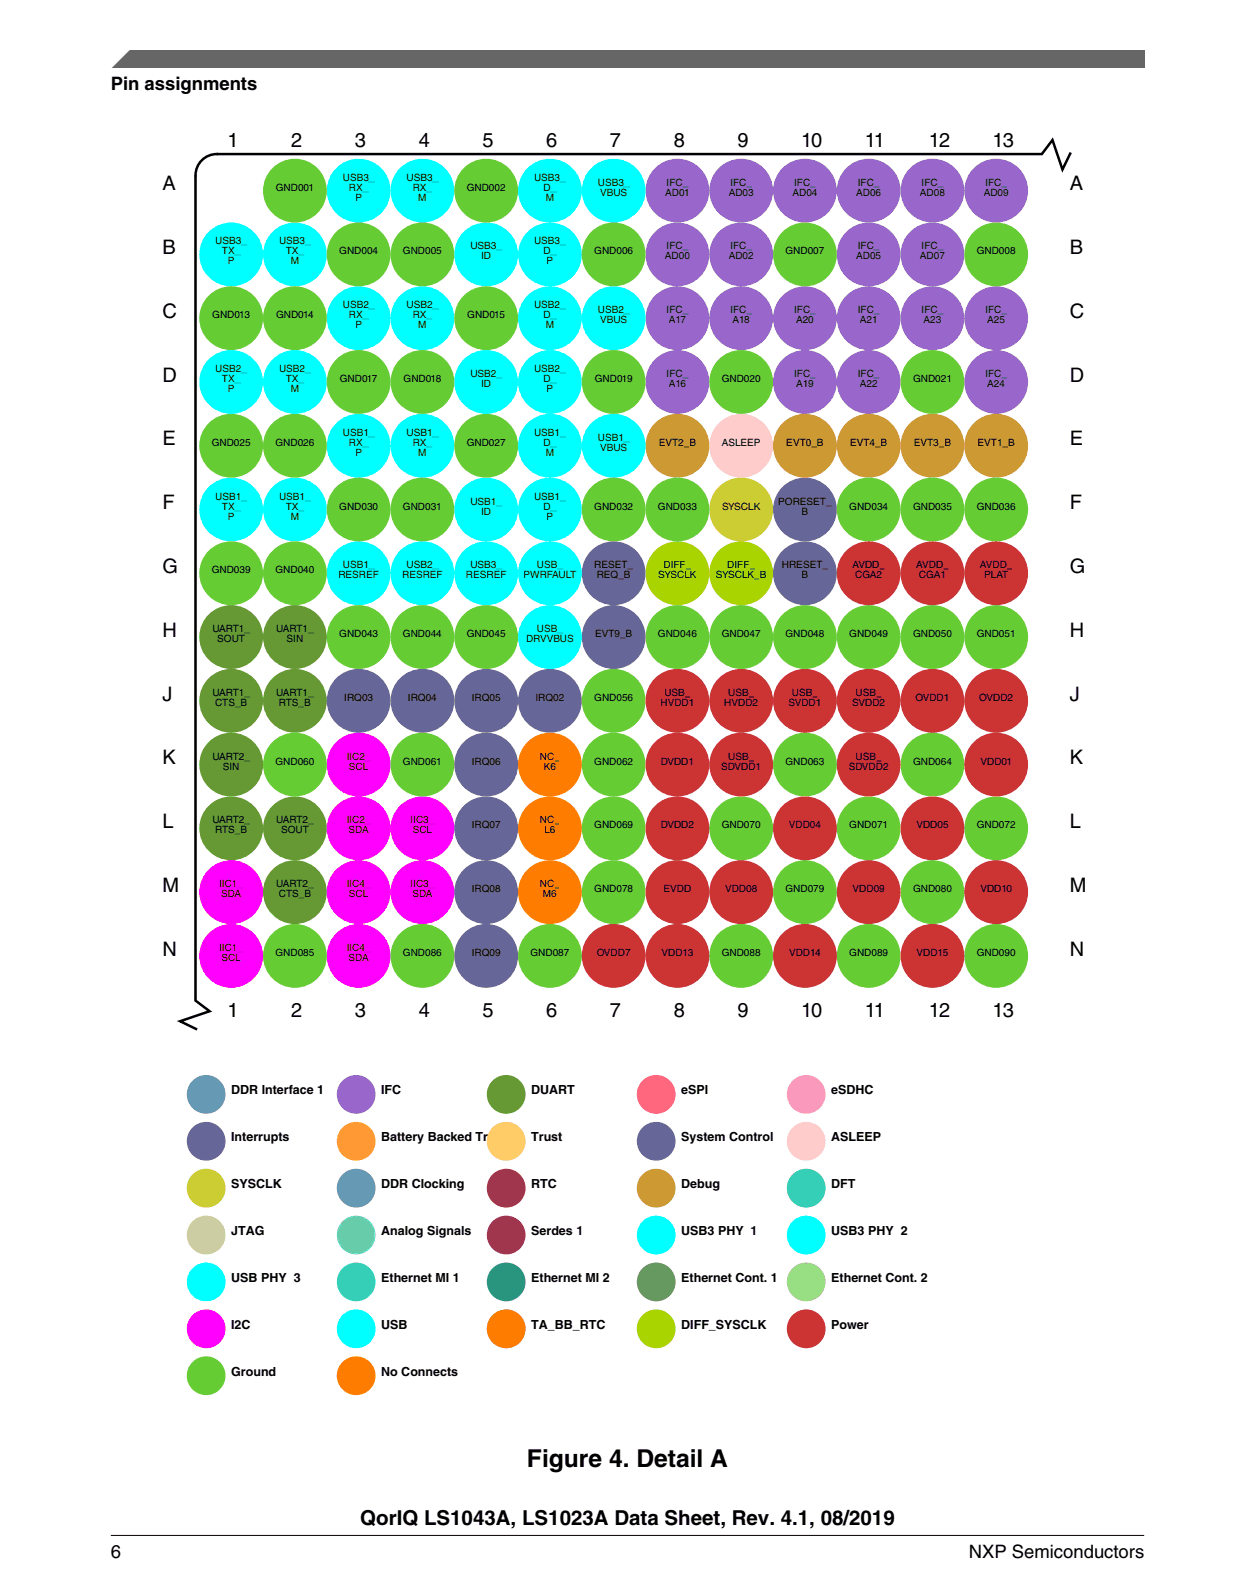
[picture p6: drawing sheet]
<svg xmlns="http://www.w3.org/2000/svg" width="216mm" height="274mm" viewBox="0 0 216 274" stroke-linecap="round" stroke-linejoin="round" font-family="sans-serif">
<defs><g id="words">
<text font-size="4.2" x="90.7" y="252.4">Figure 4. Detail A</text>
<text font-size="3.5" x="62" y="262.3">QorIQ LS1043A, LS1023A Data Sheet, Rev. 4.1, 08/2019</text>
<g font-size="3.4">
<text x="39.1" y="25.2">1</text>
<text x="50.1" y="25.2">2</text>
<text x="61.1" y="25.2">3</text>
<text x="72" y="25.2">4</text>
<text x="83" y="25.2">5</text>
<text x="94" y="25.2">6</text>
<text x="104.9" y="25.2">7</text>
<text x="115.9" y="25.2">8</text>
<text x="126.9" y="25.2">9</text>
<text x="137.8" y="25.2">10</text>
<text x="148.8" y="25.2">11</text>
<text x="159.8" y="25.2">12</text>
<text x="170.7" y="25.2">13</text>
<text x="27.9" y="32.7">A</text>
<text x="184.1" y="32.7">A</text>
<text x="27.9" y="43.7">B</text>
<text x="184.1" y="43.7">B</text>
<text x="27.9" y="54.7">C</text>
<text x="184.1" y="54.7">C</text>
<text x="27.9" y="65.6">D</text>
<text x="184.1" y="65.6">D</text>
<text x="27.9" y="76.6">E</text>
<text x="184.1" y="76.6">E</text>
<text x="27.9" y="87.6">F</text>
<text x="184.1" y="87.6">F</text>
<text x="27.9" y="98.5">G</text>
<text x="184.1" y="98.5">G</text>
<text x="27.9" y="109.5">H</text>
<text x="184.1" y="109.5">H</text>
<text x="27.9" y="120.5">J</text>
<text x="184.1" y="120.5">J</text>
<text x="27.9" y="131.4">K</text>
<text x="184.1" y="131.4">K</text>
<text x="27.9" y="142.4">L</text>
<text x="184.1" y="142.4">L</text>
<text x="27.9" y="153.4">M</text>
<text x="184.1" y="153.4">M</text>
<text x="27.9" y="164.3">N</text>
<text x="184.1" y="164.3">N</text>
<text x="39.1" y="174.9">1</text>
<text x="50.1" y="174.9">2</text>
<text x="61.1" y="174.9">3</text>
<text x="72" y="174.9">4</text>
<text x="83" y="174.9">5</text>
<text x="94" y="174.9">6</text>
<text x="104.9" y="174.9">7</text>
<text x="115.9" y="174.9">8</text>
<text x="126.9" y="174.9">9</text>
<text x="137.8" y="174.9">10</text>
<text x="148.8" y="174.9">11</text>
<text x="159.8" y="174.9">12</text>
<text x="170.7" y="174.9">13</text>
</g>
<g font-size="3.2">
<text x="19" y="15.5">Pin assignments</text>
<text x="19" y="268">6</text>
<text x="166.7" y="268">NXP Semiconductors</text>
</g>
<g font-size="2.2">
<text x="39.8" y="188.2">DDR Interface 1</text>
<text x="65.6" y="188.2">IFC</text>
<text x="91.4" y="188.2">DUART</text>
<text x="117.2" y="188.2">eSPI</text>
<text x="143" y="188.2">eSDHC</text>
<text x="39.8" y="196.3">Interrupts</text>
<text x="65.6" y="196.3">Battery Backed Trust</text>
<text x="91.4" y="196.3">Trust</text>
<text x="117.2" y="196.3">System Control</text>
<text x="143" y="196.3">ASLEEP</text>
<text x="39.8" y="204.3">SYSCLK</text>
<text x="65.6" y="204.3">DDR Clocking</text>
<text x="91.4" y="204.3">RTC</text>
<text x="117.2" y="204.3">Debug</text>
<text x="143" y="204.3">DFT</text>
<text x="39.8" y="212.4">JTAG</text>
<text x="65.6" y="212.4">Analog Signals</text>
<text x="91.4" y="212.4">Serdes 1</text>
<text x="117.2" y="212.4">USB3 PHY 1</text>
<text x="143" y="212.4">USB3 PHY 2</text>
<text x="39.8" y="220.5">USB PHY 3</text>
<text x="65.6" y="220.5">Ethernet MI 1</text>
<text x="91.4" y="220.5">Ethernet MI 2</text>
<text x="117.2" y="220.5">Ethernet Cont. 1</text>
<text x="143" y="220.5">Ethernet Cont. 2</text>
<text x="39.8" y="228.5">I2C</text>
<text x="65.6" y="228.5">USB</text>
<text x="91.4" y="228.5">TA_BB_RTC</text>
<text x="117.2" y="228.5">DIFF_SYSCLK</text>
<text x="143" y="228.5">Power</text>
<text x="39.8" y="236.6">Ground</text>
<text x="65.6" y="236.6">No Connects</text>
</g>
<g font-size="1.7">
<text x="47.5" y="32.8">GND001</text>
<text x="59" y="31.1">USB3_</text>
<text x="60" y="32.8">RX_</text>
<text x="61.1" y="34.5">P</text>
<text x="69.9" y="31.1">USB3_</text>
<text x="71" y="32.8">RX_</text>
<text x="72" y="34.5">M</text>
<text x="80.3" y="32.8">GND002</text>
<text x="91.9" y="31.1">USB3_</text>
<text x="93.5" y="32.8">D_</text>
<text x="93.9" y="34.5">M</text>
<text x="102.8" y="31.9">USB3_</text>
<text x="103.2" y="33.7">VBUS</text>
<text x="114.5" y="33.7">AD01</text>
<text x="114.7" y="31.9">IFC_</text>
<text x="125.4" y="33.7">AD03</text>
<text x="125.6" y="31.9">IFC_</text>
<text x="136.3" y="33.7">AD04</text>
<text x="136.6" y="31.9">IFC_</text>
<text x="147.3" y="33.7">AD06</text>
<text x="147.6" y="31.9">IFC_</text>
<text x="158.3" y="33.7">AD08</text>
<text x="158.5" y="31.9">IFC_</text>
<text x="169.2" y="33.7">AD09</text>
<text x="169.5" y="31.9">IFC_</text>
<text x="37" y="42">USB3_</text>
<text x="38.2" y="43.8">TX_</text>
<text x="39.2" y="45.5">P</text>
<text x="48" y="42">USB3_</text>
<text x="49.2" y="43.8">TX_</text>
<text x="50" y="45.5">M</text>
<text x="58.4" y="43.8">GND004</text>
<text x="69.3" y="43.8">GND005</text>
<text x="80.9" y="42.9">USB3_</text>
<text x="82.8" y="44.6">ID</text>
<text x="91.9" y="42">USB3_</text>
<text x="93.5" y="43.8">D_</text>
<text x="94" y="45.5">P</text>
<text x="102.2" y="43.8">GND006</text>
<text x="114.4" y="44.6">AD00</text>
<text x="114.7" y="42.9">IFC_</text>
<text x="125.4" y="44.6">AD02</text>
<text x="125.6" y="42.9">IFC_</text>
<text x="135.1" y="43.8">GND007</text>
<text x="147.3" y="44.6">AD05</text>
<text x="147.6" y="42.9">IFC_</text>
<text x="158.3" y="44.6">AD07</text>
<text x="158.5" y="42.9">IFC_</text>
<text x="168" y="43.8">GND008</text>
<text x="59" y="53">USB2_</text>
<text x="69.9" y="53">USB2_</text>
<text x="91.9" y="53">USB2_</text>
<text x="102.8" y="53.9">USB2_</text>
<text x="114.7" y="53.9">IFC_</text>
<text x="125.6" y="53.9">IFC_</text>
<text x="136.6" y="53.9">IFC_</text>
<text x="147.6" y="53.9">IFC_</text>
<text x="158.5" y="53.9">IFC_</text>
<text x="169.5" y="53.9">IFC_</text>
<text x="36.5" y="54.7">GND013</text>
<text x="47.5" y="54.7">GND014</text>
<text x="60" y="54.7">RX_</text>
<text x="61.1" y="56.4">P</text>
<text x="71" y="54.7">RX_</text>
<text x="72" y="56.4">M</text>
<text x="80.4" y="54.7">GND015</text>
<text x="93.5" y="54.7">D_</text>
<text x="93.9" y="56.4">M</text>
<text x="103.2" y="55.6">VBUS</text>
<text x="115" y="55.6">A17</text>
<text x="126" y="55.6">A18</text>
<text x="136.9" y="55.6">A20</text>
<text x="147.9" y="55.6">A21</text>
<text x="158.9" y="55.6">A23</text>
<text x="169.9" y="55.6">A25</text>
<text x="37" y="64">USB2_</text>
<text x="38.2" y="65.7">TX_</text>
<text x="48" y="64">USB2_</text>
<text x="49.2" y="65.7">TX_</text>
<text x="58.5" y="65.7">GND017</text>
<text x="69.4" y="65.7">GND018</text>
<text x="80.9" y="64.8">USB2_</text>
<text x="91.9" y="64">USB2_</text>
<text x="93.5" y="65.7">D_</text>
<text x="102.3" y="65.7">GND019</text>
<text x="114.7" y="64.8">IFC_</text>
<text x="124.2" y="65.7">GND020</text>
<text x="136.6" y="64.8">IFC_</text>
<text x="147.6" y="64.8">IFC_</text>
<text x="157.1" y="65.7">GND021</text>
<text x="169.5" y="64.8">IFC_</text>
<text x="39.2" y="67.4">P</text>
<text x="50" y="67.4">M</text>
<text x="82.8" y="66.6">ID</text>
<text x="94" y="67.4">P</text>
<text x="115" y="66.6">A16</text>
<text x="137" y="66.6">A19</text>
<text x="147.9" y="66.6">A22</text>
<text x="169.9" y="66.6">A24</text>
<text x="36.4" y="76.7">GND025</text>
<text x="47.4" y="76.7">GND026</text>
<text x="59" y="74.9">USB1_</text>
<text x="60" y="76.7">RX_</text>
<text x="69.9" y="74.9">USB1_</text>
<text x="71" y="76.7">RX_</text>
<text x="80.3" y="76.7">GND027</text>
<text x="91.9" y="74.9">USB1_</text>
<text x="93.5" y="76.7">D_</text>
<text x="102.8" y="75.8">USB1_</text>
<text x="103.2" y="77.5">VBUS</text>
<text x="113.3" y="76.7">EVT2_B</text>
<text x="124.2" y="76.7">ASLEEP</text>
<text x="135.3" y="76.7">EVT0_B</text>
<text x="146.2" y="76.7">EVT4_B</text>
<text x="157.2" y="76.7">EVT3_B</text>
<text x="168.2" y="76.7">EVT1_B</text>
<text x="61.1" y="78.4">P</text>
<text x="72" y="78.4">M</text>
<text x="93.9" y="78.4">M</text>
<text x="37" y="85.9">USB1_</text>
<text x="38.2" y="87.6">TX_</text>
<text x="39.2" y="89.3">P</text>
<text x="48" y="85.9">USB1_</text>
<text x="49.2" y="87.6">TX_</text>
<text x="50" y="89.3">M</text>
<text x="58.4" y="87.6">GND030</text>
<text x="69.3" y="87.6">GND031</text>
<text x="80.9" y="86.8">USB1_</text>
<text x="82.8" y="88.5">ID</text>
<text x="91.9" y="85.9">USB1_</text>
<text x="93.5" y="87.6">D_</text>
<text x="94" y="89.3">P</text>
<text x="102.2" y="87.6">GND032</text>
<text x="113.2" y="87.6">GND033</text>
<text x="124.2" y="87.6">SYSCLK</text>
<text x="133.9" y="86.8">PORESET_</text>
<text x="137.9" y="88.5">B</text>
<text x="146.1" y="87.6">GND034</text>
<text x="157.1" y="87.6">GND035</text>
<text x="168" y="87.6">GND036</text>
<text x="36.4" y="98.6">GND039</text>
<text x="47.4" y="98.6">GND040</text>
<text x="58.2" y="99.5">RESREF</text>
<text x="59" y="97.7">USB1_</text>
<text x="69.2" y="99.5">RESREF</text>
<text x="69.9" y="97.7">USB2_</text>
<text x="80.1" y="99.5">RESREF</text>
<text x="80.9" y="97.7">USB3_</text>
<text x="90.1" y="99.5">PWRFAULT</text>
<text x="92.4" y="97.7">USB_</text>
<text x="102.2" y="97.7">RESET_</text>
<text x="102.7" y="99.5">REQ_B</text>
<text x="113.2" y="99.5">SYSCLK</text>
<text x="114.2" y="97.7">DIFF_</text>
<text x="123.2" y="99.5">SYSCLK_B</text>
<text x="125.1" y="97.7">DIFF_</text>
<text x="134.5" y="97.7">HRESET_</text>
<text x="137.9" y="99.5">B</text>
<text x="146.6" y="97.7">AVDD_</text>
<text x="147.1" y="99.5">CGA2</text>
<text x="157.6" y="97.7">AVDD_</text>
<text x="158.1" y="99.5">CGA1</text>
<text x="168.6" y="97.7">AVDD_</text>
<text x="169.3" y="99.5">PLAT</text>
<text x="36.5" y="108.7">UART1_</text>
<text x="37.4" y="110.4">SOUT</text>
<text x="47.5" y="108.7">UART1_</text>
<text x="49.3" y="110.4">SIN</text>
<text x="58.4" y="109.6">GND043</text>
<text x="69.3" y="109.6">GND044</text>
<text x="80.3" y="109.6">GND045</text>
<text x="90.5" y="110.4">DRVVBUS</text>
<text x="92.4" y="108.7">USB_</text>
<text x="102.4" y="109.6">EVT9_B</text>
<text x="113.2" y="109.6">GND046</text>
<text x="124.2" y="109.6">GND047</text>
<text x="135.1" y="109.6">GND048</text>
<text x="146.1" y="109.6">GND049</text>
<text x="157.1" y="109.6">GND050</text>
<text x="168" y="109.6">GND051</text>
<text x="36.5" y="119.7">UART1_</text>
<text x="47.5" y="119.7">UART1_</text>
<text x="114.3" y="119.7">USB_</text>
<text x="125.3" y="119.7">USB_</text>
<text x="136.2" y="119.7">USB_</text>
<text x="147.2" y="119.7">USB_</text>
<text x="37" y="121.4">CTS_B</text>
<text x="48" y="121.4">RTS_B</text>
<text x="59.2" y="120.5">IRQ03</text>
<text x="70.2" y="120.5">IRQ04</text>
<text x="81.2" y="120.5">IRQ05</text>
<text x="92.1" y="120.5">IRQ02</text>
<text x="102.2" y="120.5">GND056</text>
<text x="113.6" y="121.4">HVDD1</text>
<text x="124.6" y="121.4">HVDD2</text>
<text x="135.7" y="121.4">SVDD1</text>
<text x="146.6" y="121.4">SVDD2</text>
<text x="157.5" y="120.5">OVDD1</text>
<text x="168.5" y="120.5">OVDD2</text>
<text x="36.5" y="130.6">UART2_</text>
<text x="47.4" y="131.5">GND060</text>
<text x="59.6" y="130.6">IIC2_</text>
<text x="69.3" y="131.5">GND061</text>
<text x="81.2" y="131.5">IRQ06</text>
<text x="92.9" y="130.6">NC_</text>
<text x="102.2" y="131.5">GND062</text>
<text x="113.7" y="131.5">DVDD1</text>
<text x="125.3" y="130.6">USB_</text>
<text x="135.1" y="131.5">GND063</text>
<text x="147.2" y="130.6">USB_</text>
<text x="157.1" y="131.5">GND064</text>
<text x="168.7" y="131.5">VDD01</text>
<text x="38.3" y="132.4">SIN</text>
<text x="60" y="132.4">SCL</text>
<text x="93.6" y="132.4">K6</text>
<text x="124.1" y="132.4">SDVDD1</text>
<text x="146" y="132.4">SDVDD2</text>
<text x="36.5" y="141.6">UART2_</text>
<text x="37" y="143.3">RTS_B</text>
<text x="47.5" y="141.6">UART2_</text>
<text x="48.3" y="143.3">SOUT</text>
<text x="59.6" y="141.6">IIC2_</text>
<text x="60" y="143.3">SDA</text>
<text x="70.6" y="141.6">IIC3_</text>
<text x="71" y="143.3">SCL</text>
<text x="81.2" y="142.5">IRQ07</text>
<text x="92.9" y="141.6">NC_</text>
<text x="93.6" y="143.3">L6</text>
<text x="102.2" y="142.5">GND069</text>
<text x="113.7" y="142.5">DVDD2</text>
<text x="124.2" y="142.5">GND070</text>
<text x="135.7" y="142.5">VDD04</text>
<text x="146.1" y="142.5">GND071</text>
<text x="157.6" y="142.5">VDD05</text>
<text x="168" y="142.5">GND072</text>
<text x="37.7" y="152.6">IIC1_</text>
<text x="38" y="154.3">SDA</text>
<text x="47.5" y="152.6">UART2_</text>
<text x="48" y="154.3">CTS_B</text>
<text x="59.6" y="152.6">IIC4_</text>
<text x="60" y="154.3">SCL</text>
<text x="70.6" y="152.6">IIC3_</text>
<text x="70.9" y="154.3">SDA</text>
<text x="81.2" y="153.4">IRQ08</text>
<text x="92.9" y="152.6">NC_</text>
<text x="93.4" y="154.3">M6</text>
<text x="102.2" y="153.4">GND078</text>
<text x="114.2" y="153.4">EVDD</text>
<text x="124.7" y="153.4">VDD08</text>
<text x="135.1" y="153.4">GND079</text>
<text x="146.7" y="153.4">VDD09</text>
<text x="157.1" y="153.4">GND080</text>
<text x="168.7" y="153.4">VDD10</text>
<text x="37.7" y="163.5">IIC1_</text>
<text x="38.1" y="165.3">SCL</text>
<text x="47.4" y="164.4">GND085</text>
<text x="59.6" y="163.5">IIC4_</text>
<text x="60" y="165.3">SDA</text>
<text x="69.3" y="164.4">GND086</text>
<text x="81.2" y="164.4">IRQ09</text>
<text x="91.3" y="164.4">GND087</text>
<text x="102.7" y="164.4">OVDD7</text>
<text x="113.8" y="164.4">VDD13</text>
<text x="124.2" y="164.4">GND088</text>
<text x="135.7" y="164.4">VDD14</text>
<text x="146.1" y="164.4">GND089</text>
<text x="157.7" y="164.4">VDD15</text>
<text x="168" y="164.4">GND090</text>
</g>
</g></defs>
<path d="M184.2 26.2l-1.4 3-1.7-5.1-1.9 2.4h-141.9a3.7 3.7 0 0 0-3.7 3.7v141.9l2.5 1.8-5.1 1.7 2.9 1.5" fill="none" stroke="#000" stroke-width=".43"/>
<circle cx="116.5" cy="43.8" r="5.4" fill="#96c"/>
<circle cx="116.5" cy="43.8" r="5.4" fill="none" stroke="#96c" stroke-width=".22"/>
<circle cx="116.5" cy="32.8" r="5.4" fill="#96c"/>
<circle cx="116.5" cy="32.8" r="5.4" fill="none" stroke="#96c" stroke-width=".22"/>
<circle cx="127.5" cy="43.8" r="5.4" fill="#96c"/>
<circle cx="127.5" cy="43.8" r="5.4" fill="none" stroke="#96c" stroke-width=".22"/>
<circle cx="127.5" cy="32.8" r="5.4" fill="#96c"/>
<circle cx="127.5" cy="32.8" r="5.4" fill="none" stroke="#96c" stroke-width=".22"/>
<circle cx="138.5" cy="32.8" r="5.4" fill="#96c"/>
<circle cx="138.5" cy="32.8" r="5.4" fill="none" stroke="#96c" stroke-width=".22"/>
<circle cx="149.4" cy="43.8" r="5.4" fill="#96c"/>
<circle cx="149.4" cy="43.8" r="5.4" fill="none" stroke="#96c" stroke-width=".22"/>
<circle cx="149.4" cy="32.8" r="5.4" fill="#96c"/>
<circle cx="149.4" cy="32.8" r="5.4" fill="none" stroke="#96c" stroke-width=".22"/>
<circle cx="160.4" cy="43.8" r="5.4" fill="#96c"/>
<circle cx="160.4" cy="43.8" r="5.4" fill="none" stroke="#96c" stroke-width=".22"/>
<circle cx="160.4" cy="32.8" r="5.4" fill="#96c"/>
<circle cx="160.4" cy="32.8" r="5.4" fill="none" stroke="#96c" stroke-width=".22"/>
<circle cx="171.4" cy="32.8" r="5.4" fill="#96c"/>
<circle cx="171.4" cy="32.8" r="5.4" fill="none" stroke="#96c" stroke-width=".22"/>
<circle cx="116.5" cy="65.7" r="5.4" fill="#96c"/>
<circle cx="116.5" cy="65.7" r="5.4" fill="none" stroke="#96c" stroke-width=".22"/>
<circle cx="116.5" cy="54.7" r="5.4" fill="#96c"/>
<circle cx="116.5" cy="54.7" r="5.4" fill="none" stroke="#96c" stroke-width=".22"/>
<circle cx="127.5" cy="54.7" r="5.4" fill="#96c"/>
<circle cx="127.5" cy="54.7" r="5.4" fill="none" stroke="#96c" stroke-width=".22"/>
<circle cx="138.5" cy="65.7" r="5.4" fill="#96c"/>
<circle cx="138.5" cy="65.7" r="5.4" fill="none" stroke="#96c" stroke-width=".22"/>
<circle cx="138.5" cy="54.7" r="5.4" fill="#96c"/>
<circle cx="138.5" cy="54.7" r="5.4" fill="none" stroke="#96c" stroke-width=".22"/>
<circle cx="149.4" cy="54.7" r="5.4" fill="#96c"/>
<circle cx="149.4" cy="54.7" r="5.4" fill="none" stroke="#96c" stroke-width=".22"/>
<circle cx="149.4" cy="65.7" r="5.4" fill="#96c"/>
<circle cx="149.4" cy="65.7" r="5.4" fill="none" stroke="#96c" stroke-width=".22"/>
<circle cx="160.4" cy="54.7" r="5.4" fill="#96c"/>
<circle cx="160.4" cy="54.7" r="5.4" fill="none" stroke="#96c" stroke-width=".22"/>
<circle cx="171.4" cy="65.7" r="5.4" fill="#96c"/>
<circle cx="171.4" cy="65.7" r="5.4" fill="none" stroke="#96c" stroke-width=".22"/>
<circle cx="171.4" cy="54.7" r="5.4" fill="#96c"/>
<circle cx="171.4" cy="54.7" r="5.4" fill="none" stroke="#96c" stroke-width=".22"/>
<circle cx="39.8" cy="109.6" r="5.4" fill="#693"/>
<circle cx="39.8" cy="109.6" r="5.4" fill="none" stroke="#693" stroke-width=".22"/>
<circle cx="50.7" cy="142.5" r="5.4" fill="#693"/>
<circle cx="50.7" cy="142.5" r="5.4" fill="none" stroke="#693" stroke-width=".22"/>
<circle cx="50.7" cy="109.6" r="5.4" fill="#693"/>
<circle cx="50.7" cy="109.6" r="5.4" fill="none" stroke="#693" stroke-width=".22"/>
<circle cx="39.8" cy="131.5" r="5.4" fill="#693"/>
<circle cx="39.8" cy="131.5" r="5.4" fill="none" stroke="#693" stroke-width=".22"/>
<circle cx="50.7" cy="120.5" r="5.4" fill="#693"/>
<circle cx="50.7" cy="120.5" r="5.4" fill="none" stroke="#693" stroke-width=".22"/>
<circle cx="39.8" cy="142.5" r="5.4" fill="#693"/>
<circle cx="39.8" cy="142.5" r="5.4" fill="none" stroke="#693" stroke-width=".22"/>
<circle cx="39.8" cy="120.5" r="5.4" fill="#693"/>
<circle cx="39.8" cy="120.5" r="5.4" fill="none" stroke="#693" stroke-width=".22"/>
<circle cx="50.7" cy="153.4" r="5.4" fill="#693"/>
<circle cx="50.7" cy="153.4" r="5.4" fill="none" stroke="#693" stroke-width=".22"/>
<circle cx="39.8" cy="164.4" r="5.4" fill="#f0f"/>
<circle cx="39.8" cy="164.4" r="5.4" fill="none" stroke="#f0f" stroke-width=".22"/>
<circle cx="39.8" cy="153.4" r="5.4" fill="#f0f"/>
<circle cx="39.8" cy="153.4" r="5.4" fill="none" stroke="#f0f" stroke-width=".22"/>
<circle cx="61.7" cy="131.5" r="5.4" fill="#f0f"/>
<circle cx="61.7" cy="131.5" r="5.4" fill="none" stroke="#f0f" stroke-width=".22"/>
<circle cx="61.7" cy="142.5" r="5.4" fill="#f0f"/>
<circle cx="61.7" cy="142.5" r="5.4" fill="none" stroke="#f0f" stroke-width=".22"/>
<circle cx="94.6" cy="120.5" r="5.4" fill="#669"/>
<circle cx="94.6" cy="120.5" r="5.4" fill="none" stroke="#669" stroke-width=".22"/>
<circle cx="61.7" cy="120.5" r="5.4" fill="#669"/>
<circle cx="61.7" cy="120.5" r="5.4" fill="none" stroke="#669" stroke-width=".22"/>
<circle cx="72.7" cy="120.5" r="5.4" fill="#669"/>
<circle cx="72.7" cy="120.5" r="5.4" fill="none" stroke="#669" stroke-width=".22"/>
<circle cx="83.6" cy="120.5" r="5.4" fill="#669"/>
<circle cx="83.6" cy="120.5" r="5.4" fill="none" stroke="#669" stroke-width=".22"/>
<circle cx="83.6" cy="131.5" r="5.4" fill="#669"/>
<circle cx="83.6" cy="131.5" r="5.4" fill="none" stroke="#669" stroke-width=".22"/>
<circle cx="83.6" cy="142.5" r="5.4" fill="#669"/>
<circle cx="83.6" cy="142.5" r="5.4" fill="none" stroke="#669" stroke-width=".22"/>
<circle cx="83.6" cy="153.4" r="5.4" fill="#669"/>
<circle cx="83.6" cy="153.4" r="5.4" fill="none" stroke="#669" stroke-width=".22"/>
<circle cx="83.6" cy="164.4" r="5.4" fill="#669"/>
<circle cx="83.6" cy="164.4" r="5.4" fill="none" stroke="#669" stroke-width=".22"/>
<circle cx="105.6" cy="109.6" r="5.4" fill="#669"/>
<circle cx="105.6" cy="109.6" r="5.4" fill="none" stroke="#669" stroke-width=".22"/>
<circle cx="138.5" cy="87.6" r="5.4" fill="#669"/>
<circle cx="138.5" cy="87.6" r="5.4" fill="none" stroke="#669" stroke-width=".22"/>
<circle cx="138.5" cy="98.6" r="5.4" fill="#669"/>
<circle cx="138.5" cy="98.6" r="5.4" fill="none" stroke="#669" stroke-width=".22"/>
<circle cx="105.6" cy="98.6" r="5.4" fill="#669"/>
<circle cx="105.6" cy="98.6" r="5.4" fill="none" stroke="#669" stroke-width=".22"/>
<circle cx="127.5" cy="76.7" r="5.4" fill="#fcc"/>
<circle cx="127.5" cy="76.7" r="5.4" fill="none" stroke="#fcc" stroke-width=".22"/>
<circle cx="127.5" cy="87.6" r="5.4" fill="#cc3"/>
<circle cx="127.5" cy="87.6" r="5.4" fill="none" stroke="#cc3" stroke-width=".22"/>
<circle cx="138.5" cy="76.7" r="5.4" fill="#c93"/>
<circle cx="138.5" cy="76.7" r="5.4" fill="none" stroke="#c93" stroke-width=".22"/>
<circle cx="171.4" cy="76.7" r="5.4" fill="#c93"/>
<circle cx="171.4" cy="76.7" r="5.4" fill="none" stroke="#c93" stroke-width=".22"/>
<circle cx="116.5" cy="76.7" r="5.4" fill="#c93"/>
<circle cx="116.5" cy="76.7" r="5.4" fill="none" stroke="#c93" stroke-width=".22"/>
<circle cx="160.4" cy="76.7" r="5.4" fill="#c93"/>
<circle cx="160.4" cy="76.7" r="5.4" fill="none" stroke="#c93" stroke-width=".22"/>
<circle cx="149.4" cy="76.7" r="5.4" fill="#c93"/>
<circle cx="149.4" cy="76.7" r="5.4" fill="none" stroke="#c93" stroke-width=".22"/>
<circle cx="94.6" cy="87.6" r="5.4" fill="#0ff"/>
<circle cx="94.6" cy="87.6" r="5.4" fill="none" stroke="#0ff" stroke-width=".22"/>
<circle cx="94.6" cy="76.7" r="5.4" fill="#0ff"/>
<circle cx="94.6" cy="76.7" r="5.4" fill="none" stroke="#0ff" stroke-width=".22"/>
<circle cx="105.6" cy="76.7" r="5.4" fill="#0ff"/>
<circle cx="105.6" cy="76.7" r="5.4" fill="none" stroke="#0ff" stroke-width=".22"/>
<circle cx="83.6" cy="87.6" r="5.4" fill="#0ff"/>
<circle cx="83.6" cy="87.6" r="5.4" fill="none" stroke="#0ff" stroke-width=".22"/>
<circle cx="39.8" cy="87.6" r="5.4" fill="#0ff"/>
<circle cx="39.8" cy="87.6" r="5.4" fill="none" stroke="#0ff" stroke-width=".22"/>
<circle cx="50.7" cy="87.6" r="5.4" fill="#0ff"/>
<circle cx="50.7" cy="87.6" r="5.4" fill="none" stroke="#0ff" stroke-width=".22"/>
<circle cx="61.7" cy="76.7" r="5.4" fill="#0ff"/>
<circle cx="61.7" cy="76.7" r="5.4" fill="none" stroke="#0ff" stroke-width=".22"/>
<circle cx="72.7" cy="76.7" r="5.4" fill="#0ff"/>
<circle cx="72.7" cy="76.7" r="5.4" fill="none" stroke="#0ff" stroke-width=".22"/>
<circle cx="61.7" cy="98.6" r="5.4" fill="#0ff"/>
<circle cx="61.7" cy="98.6" r="5.4" fill="none" stroke="#0ff" stroke-width=".22"/>
<circle cx="94.6" cy="65.7" r="5.4" fill="#0ff"/>
<circle cx="94.6" cy="65.7" r="5.4" fill="none" stroke="#0ff" stroke-width=".22"/>
<circle cx="94.6" cy="54.7" r="5.4" fill="#0ff"/>
<circle cx="94.6" cy="54.7" r="5.4" fill="none" stroke="#0ff" stroke-width=".22"/>
<circle cx="105.6" cy="54.7" r="5.4" fill="#0ff"/>
<circle cx="105.6" cy="54.7" r="5.4" fill="none" stroke="#0ff" stroke-width=".22"/>
<circle cx="83.6" cy="65.7" r="5.4" fill="#0ff"/>
<circle cx="83.6" cy="65.7" r="5.4" fill="none" stroke="#0ff" stroke-width=".22"/>
<circle cx="39.8" cy="65.7" r="5.4" fill="#0ff"/>
<circle cx="39.8" cy="65.7" r="5.4" fill="none" stroke="#0ff" stroke-width=".22"/>
<circle cx="50.7" cy="65.7" r="5.4" fill="#0ff"/>
<circle cx="50.7" cy="65.7" r="5.4" fill="none" stroke="#0ff" stroke-width=".22"/>
<circle cx="61.7" cy="54.7" r="5.4" fill="#0ff"/>
<circle cx="61.7" cy="54.7" r="5.4" fill="none" stroke="#0ff" stroke-width=".22"/>
<circle cx="72.7" cy="54.7" r="5.4" fill="#0ff"/>
<circle cx="72.7" cy="54.7" r="5.4" fill="none" stroke="#0ff" stroke-width=".22"/>
<circle cx="72.7" cy="98.6" r="5.4" fill="#0ff"/>
<circle cx="72.7" cy="98.6" r="5.4" fill="none" stroke="#0ff" stroke-width=".22"/>
<circle cx="94.6" cy="43.8" r="5.4" fill="#0ff"/>
<circle cx="94.6" cy="43.8" r="5.4" fill="none" stroke="#0ff" stroke-width=".22"/>
<circle cx="94.6" cy="32.8" r="5.4" fill="#0ff"/>
<circle cx="94.6" cy="32.8" r="5.4" fill="none" stroke="#0ff" stroke-width=".22"/>
<circle cx="105.6" cy="32.8" r="5.4" fill="#0ff"/>
<circle cx="105.6" cy="32.8" r="5.4" fill="none" stroke="#0ff" stroke-width=".22"/>
<circle cx="83.6" cy="43.8" r="5.4" fill="#0ff"/>
<circle cx="83.6" cy="43.8" r="5.4" fill="none" stroke="#0ff" stroke-width=".22"/>
<circle cx="39.8" cy="43.8" r="5.4" fill="#0ff"/>
<circle cx="39.8" cy="43.8" r="5.4" fill="none" stroke="#0ff" stroke-width=".22"/>
<circle cx="50.7" cy="43.8" r="5.4" fill="#0ff"/>
<circle cx="50.7" cy="43.8" r="5.4" fill="none" stroke="#0ff" stroke-width=".22"/>
<circle cx="61.7" cy="32.8" r="5.4" fill="#0ff"/>
<circle cx="61.7" cy="32.8" r="5.4" fill="none" stroke="#0ff" stroke-width=".22"/>
<circle cx="72.7" cy="32.8" r="5.4" fill="#0ff"/>
<circle cx="72.7" cy="32.8" r="5.4" fill="none" stroke="#0ff" stroke-width=".22"/>
<circle cx="83.6" cy="98.6" r="5.4" fill="#0ff"/>
<circle cx="83.6" cy="98.6" r="5.4" fill="none" stroke="#0ff" stroke-width=".22"/>
<circle cx="72.7" cy="142.5" r="5.4" fill="#f0f"/>
<circle cx="72.7" cy="142.5" r="5.4" fill="none" stroke="#f0f" stroke-width=".22"/>
<circle cx="72.7" cy="153.4" r="5.4" fill="#f0f"/>
<circle cx="72.7" cy="153.4" r="5.4" fill="none" stroke="#f0f" stroke-width=".22"/>
<circle cx="61.7" cy="153.4" r="5.4" fill="#f0f"/>
<circle cx="61.7" cy="153.4" r="5.4" fill="none" stroke="#f0f" stroke-width=".22"/>
<circle cx="61.7" cy="164.4" r="5.4" fill="#f0f"/>
<circle cx="61.7" cy="164.4" r="5.4" fill="none" stroke="#f0f" stroke-width=".22"/>
<circle cx="94.6" cy="109.6" r="5.4" fill="#0ff"/>
<circle cx="94.6" cy="109.6" r="5.4" fill="none" stroke="#0ff" stroke-width=".22"/>
<circle cx="94.6" cy="98.6" r="5.4" fill="#0ff"/>
<circle cx="94.6" cy="98.6" r="5.4" fill="none" stroke="#0ff" stroke-width=".22"/>
<circle cx="116.5" cy="98.6" r="5.4" fill="#aad400"/>
<circle cx="116.5" cy="98.6" r="5.4" fill="none" stroke="#aad400" stroke-width=".22"/>
<circle cx="127.5" cy="98.6" r="5.4" fill="#aad400"/>
<circle cx="127.5" cy="98.6" r="5.4" fill="none" stroke="#aad400" stroke-width=".22"/>
<circle cx="94.6" cy="131.5" r="5.4" fill="#fe7d00"/>
<circle cx="94.6" cy="131.5" r="5.4" fill="none" stroke="#fe7d00" stroke-width=".22"/>
<circle cx="94.6" cy="142.5" r="5.4" fill="#fe7d00"/>
<circle cx="94.6" cy="142.5" r="5.4" fill="none" stroke="#fe7d00" stroke-width=".22"/>
<circle cx="94.6" cy="153.4" r="5.4" fill="#fe7d00"/>
<circle cx="94.6" cy="153.4" r="5.4" fill="none" stroke="#fe7d00" stroke-width=".22"/>
<circle cx="35.5" cy="188.2" r="3.2" fill="#69c"/>
<circle cx="35.5" cy="188.2" r="3.2" fill="none" stroke="#69c" stroke-width=".22"/>
<circle cx="61.3" cy="188.2" r="3.2" fill="#96c"/>
<circle cx="61.3" cy="188.2" r="3.2" fill="none" stroke="#96c" stroke-width=".22"/>
<circle cx="87.1" cy="188.2" r="3.2" fill="#693"/>
<circle cx="87.1" cy="188.2" r="3.2" fill="none" stroke="#693" stroke-width=".22"/>
<circle cx="112.9" cy="188.2" r="3.2" fill="#f66"/>
<circle cx="112.9" cy="188.2" r="3.2" fill="none" stroke="#f66" stroke-width=".22"/>
<circle cx="138.7" cy="188.2" r="3.2" fill="#f9c"/>
<circle cx="138.7" cy="188.2" r="3.2" fill="none" stroke="#f9c" stroke-width=".22"/>
<circle cx="35.5" cy="196.3" r="3.2" fill="#669"/>
<circle cx="35.5" cy="196.3" r="3.2" fill="none" stroke="#669" stroke-width=".22"/>
<circle cx="61.3" cy="196.3" r="3.2" fill="#f93"/>
<circle cx="61.3" cy="196.3" r="3.2" fill="none" stroke="#f93" stroke-width=".22"/>
<circle cx="87.1" cy="196.3" r="3.2" fill="#fc6"/>
<circle cx="87.1" cy="196.3" r="3.2" fill="none" stroke="#fc6" stroke-width=".22"/>
<circle cx="112.9" cy="196.3" r="3.2" fill="#669"/>
<circle cx="112.9" cy="196.3" r="3.2" fill="none" stroke="#669" stroke-width=".22"/>
<circle cx="138.7" cy="196.3" r="3.2" fill="#fcc"/>
<circle cx="138.7" cy="196.3" r="3.2" fill="none" stroke="#fcc" stroke-width=".22"/>
<circle cx="35.5" cy="204.3" r="3.2" fill="#cc3"/>
<circle cx="35.5" cy="204.3" r="3.2" fill="none" stroke="#cc3" stroke-width=".22"/>
<circle cx="61.3" cy="204.3" r="3.2" fill="#699"/>
<circle cx="61.3" cy="204.3" r="3.2" fill="none" stroke="#699" stroke-width=".22"/>
<circle cx="87.1" cy="204.3" r="3.2" fill="#933"/>
<circle cx="87.1" cy="204.3" r="3.2" fill="none" stroke="#933" stroke-width=".22"/>
<circle cx="112.9" cy="204.3" r="3.2" fill="#c93"/>
<circle cx="112.9" cy="204.3" r="3.2" fill="none" stroke="#c93" stroke-width=".22"/>
<circle cx="138.7" cy="204.3" r="3.2" fill="#3c9"/>
<circle cx="138.7" cy="204.3" r="3.2" fill="none" stroke="#3c9" stroke-width=".22"/>
<circle cx="35.5" cy="212.4" r="3.2" fill="#cc9"/>
<circle cx="35.5" cy="212.4" r="3.2" fill="none" stroke="#cc9" stroke-width=".22"/>
<circle cx="61.3" cy="212.4" r="3.2" fill="#6cc"/>
<circle cx="61.3" cy="212.4" r="3.2" fill="none" stroke="#6cc" stroke-width=".22"/>
<circle cx="87.1" cy="212.4" r="3.2" fill="#936"/>
<circle cx="87.1" cy="212.4" r="3.2" fill="none" stroke="#936" stroke-width=".22"/>
<circle cx="112.9" cy="212.4" r="3.2" fill="#0ff"/>
<circle cx="112.9" cy="212.4" r="3.2" fill="none" stroke="#0ff" stroke-width=".22"/>
<circle cx="138.7" cy="212.4" r="3.2" fill="#0ff"/>
<circle cx="138.7" cy="212.4" r="3.2" fill="none" stroke="#0ff" stroke-width=".22"/>
<circle cx="35.5" cy="220.5" r="3.2" fill="#0ff"/>
<circle cx="35.5" cy="220.5" r="3.2" fill="none" stroke="#0ff" stroke-width=".22"/>
<circle cx="61.3" cy="220.5" r="3.2" fill="#3cc"/>
<circle cx="61.3" cy="220.5" r="3.2" fill="none" stroke="#3cc" stroke-width=".22"/>
<circle cx="87.1" cy="220.5" r="3.2" fill="#399"/>
<circle cx="87.1" cy="220.5" r="3.2" fill="none" stroke="#399" stroke-width=".22"/>
<circle cx="112.9" cy="220.5" r="3.2" fill="#696"/>
<circle cx="112.9" cy="220.5" r="3.2" fill="none" stroke="#696" stroke-width=".22"/>
<circle cx="138.7" cy="220.5" r="3.2" fill="#9c9"/>
<circle cx="138.7" cy="220.5" r="3.2" fill="none" stroke="#9c9" stroke-width=".22"/>
<circle cx="35.5" cy="228.5" r="3.2" fill="#f0f"/>
<circle cx="35.5" cy="228.5" r="3.2" fill="none" stroke="#f0f" stroke-width=".22"/>
<circle cx="61.3" cy="228.5" r="3.2" fill="#0ff"/>
<circle cx="61.3" cy="228.5" r="3.2" fill="none" stroke="#0ff" stroke-width=".22"/>
<circle cx="87.1" cy="228.5" r="3.2" fill="#d45500"/>
<circle cx="87.1" cy="228.5" r="3.2" fill="none" stroke="#d45500" stroke-width=".22"/>
<circle cx="112.9" cy="228.5" r="3.2" fill="#aad400"/>
<circle cx="112.9" cy="228.5" r="3.2" fill="none" stroke="#aad400" stroke-width=".22"/>
<circle cx="50.7" cy="32.8" r="5.4" fill="#6c3"/>
<circle cx="50.7" cy="32.8" r="5.4" fill="none" stroke="#6c3" stroke-width=".22"/>
<circle cx="83.6" cy="32.8" r="5.4" fill="#6c3"/>
<circle cx="83.6" cy="32.8" r="5.4" fill="none" stroke="#6c3" stroke-width=".22"/>
<circle cx="61.7" cy="43.8" r="5.4" fill="#6c3"/>
<circle cx="61.7" cy="43.8" r="5.4" fill="none" stroke="#6c3" stroke-width=".22"/>
<circle cx="72.7" cy="43.8" r="5.4" fill="#6c3"/>
<circle cx="72.7" cy="43.8" r="5.4" fill="none" stroke="#6c3" stroke-width=".22"/>
<circle cx="105.6" cy="43.8" r="5.4" fill="#6c3"/>
<circle cx="105.6" cy="43.8" r="5.4" fill="none" stroke="#6c3" stroke-width=".22"/>
<circle cx="138.5" cy="43.8" r="5.4" fill="#6c3"/>
<circle cx="138.5" cy="43.8" r="5.4" fill="none" stroke="#6c3" stroke-width=".22"/>
<circle cx="171.4" cy="43.8" r="5.4" fill="#6c3"/>
<circle cx="171.4" cy="43.8" r="5.4" fill="none" stroke="#6c3" stroke-width=".22"/>
<circle cx="39.8" cy="54.7" r="5.4" fill="#6c3"/>
<circle cx="39.8" cy="54.7" r="5.4" fill="none" stroke="#6c3" stroke-width=".22"/>
<circle cx="50.7" cy="54.7" r="5.4" fill="#6c3"/>
<circle cx="50.7" cy="54.7" r="5.4" fill="none" stroke="#6c3" stroke-width=".22"/>
<circle cx="83.6" cy="54.7" r="5.4" fill="#6c3"/>
<circle cx="83.6" cy="54.7" r="5.4" fill="none" stroke="#6c3" stroke-width=".22"/>
<circle cx="61.7" cy="65.7" r="5.4" fill="#6c3"/>
<circle cx="61.7" cy="65.7" r="5.4" fill="none" stroke="#6c3" stroke-width=".22"/>
<circle cx="72.7" cy="65.7" r="5.4" fill="#6c3"/>
<circle cx="72.7" cy="65.7" r="5.4" fill="none" stroke="#6c3" stroke-width=".22"/>
<circle cx="105.6" cy="65.7" r="5.4" fill="#6c3"/>
<circle cx="105.6" cy="65.7" r="5.4" fill="none" stroke="#6c3" stroke-width=".22"/>
<circle cx="127.5" cy="65.7" r="5.4" fill="#6c3"/>
<circle cx="127.5" cy="65.7" r="5.4" fill="none" stroke="#6c3" stroke-width=".22"/>
<circle cx="160.4" cy="65.7" r="5.4" fill="#6c3"/>
<circle cx="160.4" cy="65.7" r="5.4" fill="none" stroke="#6c3" stroke-width=".22"/>
<circle cx="39.8" cy="76.7" r="5.4" fill="#6c3"/>
<circle cx="39.8" cy="76.7" r="5.4" fill="none" stroke="#6c3" stroke-width=".22"/>
<circle cx="50.7" cy="76.7" r="5.4" fill="#6c3"/>
<circle cx="50.7" cy="76.7" r="5.4" fill="none" stroke="#6c3" stroke-width=".22"/>
<circle cx="83.6" cy="76.7" r="5.4" fill="#6c3"/>
<circle cx="83.6" cy="76.7" r="5.4" fill="none" stroke="#6c3" stroke-width=".22"/>
<circle cx="61.7" cy="87.6" r="5.4" fill="#6c3"/>
<circle cx="61.7" cy="87.6" r="5.4" fill="none" stroke="#6c3" stroke-width=".22"/>
<circle cx="72.7" cy="87.6" r="5.4" fill="#6c3"/>
<circle cx="72.7" cy="87.6" r="5.4" fill="none" stroke="#6c3" stroke-width=".22"/>
<circle cx="105.6" cy="87.6" r="5.4" fill="#6c3"/>
<circle cx="105.6" cy="87.6" r="5.4" fill="none" stroke="#6c3" stroke-width=".22"/>
<circle cx="116.5" cy="87.6" r="5.4" fill="#6c3"/>
<circle cx="116.5" cy="87.6" r="5.4" fill="none" stroke="#6c3" stroke-width=".22"/>
<circle cx="149.4" cy="87.6" r="5.4" fill="#6c3"/>
<circle cx="149.4" cy="87.6" r="5.4" fill="none" stroke="#6c3" stroke-width=".22"/>
<circle cx="160.4" cy="87.6" r="5.4" fill="#6c3"/>
<circle cx="160.4" cy="87.6" r="5.4" fill="none" stroke="#6c3" stroke-width=".22"/>
<circle cx="171.4" cy="87.6" r="5.4" fill="#6c3"/>
<circle cx="171.4" cy="87.6" r="5.4" fill="none" stroke="#6c3" stroke-width=".22"/>
<circle cx="39.8" cy="98.6" r="5.4" fill="#6c3"/>
<circle cx="39.8" cy="98.6" r="5.4" fill="none" stroke="#6c3" stroke-width=".22"/>
<circle cx="50.7" cy="98.6" r="5.4" fill="#6c3"/>
<circle cx="50.7" cy="98.6" r="5.4" fill="none" stroke="#6c3" stroke-width=".22"/>
<circle cx="61.7" cy="109.6" r="5.4" fill="#6c3"/>
<circle cx="61.7" cy="109.6" r="5.4" fill="none" stroke="#6c3" stroke-width=".22"/>
<circle cx="72.7" cy="109.6" r="5.4" fill="#6c3"/>
<circle cx="72.7" cy="109.6" r="5.4" fill="none" stroke="#6c3" stroke-width=".22"/>
<circle cx="83.6" cy="109.6" r="5.4" fill="#6c3"/>
<circle cx="83.6" cy="109.6" r="5.4" fill="none" stroke="#6c3" stroke-width=".22"/>
<circle cx="116.5" cy="109.6" r="5.4" fill="#6c3"/>
<circle cx="116.5" cy="109.6" r="5.4" fill="none" stroke="#6c3" stroke-width=".22"/>
<circle cx="127.5" cy="109.6" r="5.4" fill="#6c3"/>
<circle cx="127.5" cy="109.6" r="5.4" fill="none" stroke="#6c3" stroke-width=".22"/>
<circle cx="138.5" cy="109.6" r="5.4" fill="#6c3"/>
<circle cx="138.5" cy="109.6" r="5.4" fill="none" stroke="#6c3" stroke-width=".22"/>
<circle cx="149.4" cy="109.6" r="5.4" fill="#6c3"/>
<circle cx="149.4" cy="109.6" r="5.4" fill="none" stroke="#6c3" stroke-width=".22"/>
<circle cx="160.4" cy="109.6" r="5.4" fill="#6c3"/>
<circle cx="160.4" cy="109.6" r="5.4" fill="none" stroke="#6c3" stroke-width=".22"/>
<circle cx="171.4" cy="109.6" r="5.4" fill="#6c3"/>
<circle cx="171.4" cy="109.6" r="5.4" fill="none" stroke="#6c3" stroke-width=".22"/>
<circle cx="105.6" cy="120.5" r="5.4" fill="#6c3"/>
<circle cx="105.6" cy="120.5" r="5.4" fill="none" stroke="#6c3" stroke-width=".22"/>
<circle cx="50.7" cy="131.5" r="5.4" fill="#6c3"/>
<circle cx="50.7" cy="131.5" r="5.4" fill="none" stroke="#6c3" stroke-width=".22"/>
<circle cx="72.7" cy="131.5" r="5.4" fill="#6c3"/>
<circle cx="72.7" cy="131.5" r="5.4" fill="none" stroke="#6c3" stroke-width=".22"/>
<circle cx="105.6" cy="131.5" r="5.4" fill="#6c3"/>
<circle cx="105.6" cy="131.5" r="5.4" fill="none" stroke="#6c3" stroke-width=".22"/>
<circle cx="138.5" cy="131.5" r="5.4" fill="#6c3"/>
<circle cx="138.5" cy="131.5" r="5.4" fill="none" stroke="#6c3" stroke-width=".22"/>
<circle cx="160.4" cy="131.5" r="5.4" fill="#6c3"/>
<circle cx="160.4" cy="131.5" r="5.4" fill="none" stroke="#6c3" stroke-width=".22"/>
<circle cx="105.6" cy="142.5" r="5.4" fill="#6c3"/>
<circle cx="105.6" cy="142.5" r="5.4" fill="none" stroke="#6c3" stroke-width=".22"/>
<circle cx="127.5" cy="142.5" r="5.4" fill="#6c3"/>
<circle cx="127.5" cy="142.5" r="5.4" fill="none" stroke="#6c3" stroke-width=".22"/>
<circle cx="149.4" cy="142.5" r="5.4" fill="#6c3"/>
<circle cx="149.4" cy="142.5" r="5.4" fill="none" stroke="#6c3" stroke-width=".22"/>
<circle cx="171.4" cy="142.5" r="5.4" fill="#6c3"/>
<circle cx="171.4" cy="142.5" r="5.4" fill="none" stroke="#6c3" stroke-width=".22"/>
<circle cx="105.6" cy="153.4" r="5.4" fill="#6c3"/>
<circle cx="105.6" cy="153.4" r="5.4" fill="none" stroke="#6c3" stroke-width=".22"/>
<circle cx="138.5" cy="153.4" r="5.4" fill="#6c3"/>
<circle cx="138.5" cy="153.4" r="5.4" fill="none" stroke="#6c3" stroke-width=".22"/>
<circle cx="160.4" cy="153.4" r="5.4" fill="#6c3"/>
<circle cx="160.4" cy="153.4" r="5.4" fill="none" stroke="#6c3" stroke-width=".22"/>
<circle cx="50.7" cy="164.4" r="5.4" fill="#6c3"/>
<circle cx="50.7" cy="164.4" r="5.4" fill="none" stroke="#6c3" stroke-width=".22"/>
<circle cx="72.7" cy="164.4" r="5.4" fill="#6c3"/>
<circle cx="72.7" cy="164.4" r="5.4" fill="none" stroke="#6c3" stroke-width=".22"/>
<circle cx="94.6" cy="164.4" r="5.4" fill="#6c3"/>
<circle cx="94.6" cy="164.4" r="5.4" fill="none" stroke="#6c3" stroke-width=".22"/>
<circle cx="127.5" cy="164.4" r="5.4" fill="#6c3"/>
<circle cx="127.5" cy="164.4" r="5.4" fill="none" stroke="#6c3" stroke-width=".22"/>
<circle cx="149.4" cy="164.4" r="5.4" fill="#6c3"/>
<circle cx="149.4" cy="164.4" r="5.4" fill="none" stroke="#6c3" stroke-width=".22"/>
<circle cx="171.4" cy="164.4" r="5.4" fill="#6c3"/>
<circle cx="171.4" cy="164.4" r="5.4" fill="none" stroke="#6c3" stroke-width=".22"/>
<circle cx="160.4" cy="120.5" r="5.4" fill="#c33"/>
<circle cx="160.4" cy="120.5" r="5.4" fill="none" stroke="#c33" stroke-width=".22"/>
<circle cx="171.4" cy="120.5" r="5.4" fill="#c33"/>
<circle cx="171.4" cy="120.5" r="5.4" fill="none" stroke="#c33" stroke-width=".22"/>
<circle cx="105.6" cy="164.4" r="5.4" fill="#c33"/>
<circle cx="105.6" cy="164.4" r="5.4" fill="none" stroke="#c33" stroke-width=".22"/>
<circle cx="116.5" cy="131.5" r="5.4" fill="#c33"/>
<circle cx="116.5" cy="131.5" r="5.4" fill="none" stroke="#c33" stroke-width=".22"/>
<circle cx="116.5" cy="142.5" r="5.4" fill="#c33"/>
<circle cx="116.5" cy="142.5" r="5.4" fill="none" stroke="#c33" stroke-width=".22"/>
<circle cx="116.5" cy="153.4" r="5.4" fill="#c33"/>
<circle cx="116.5" cy="153.4" r="5.4" fill="none" stroke="#c33" stroke-width=".22"/>
<circle cx="171.4" cy="131.5" r="5.4" fill="#c33"/>
<circle cx="171.4" cy="131.5" r="5.4" fill="none" stroke="#c33" stroke-width=".22"/>
<circle cx="138.5" cy="142.5" r="5.4" fill="#c33"/>
<circle cx="138.5" cy="142.5" r="5.4" fill="none" stroke="#c33" stroke-width=".22"/>
<circle cx="160.4" cy="142.5" r="5.4" fill="#c33"/>
<circle cx="160.4" cy="142.5" r="5.4" fill="none" stroke="#c33" stroke-width=".22"/>
<circle cx="127.5" cy="153.4" r="5.4" fill="#c33"/>
<circle cx="127.5" cy="153.4" r="5.4" fill="none" stroke="#c33" stroke-width=".22"/>
<circle cx="149.4" cy="153.4" r="5.4" fill="#c33"/>
<circle cx="149.4" cy="153.4" r="5.4" fill="none" stroke="#c33" stroke-width=".22"/>
<circle cx="171.4" cy="153.4" r="5.4" fill="#c33"/>
<circle cx="171.4" cy="153.4" r="5.4" fill="none" stroke="#c33" stroke-width=".22"/>
<circle cx="116.5" cy="164.4" r="5.4" fill="#c33"/>
<circle cx="116.5" cy="164.4" r="5.4" fill="none" stroke="#c33" stroke-width=".22"/>
<circle cx="138.5" cy="164.4" r="5.4" fill="#c33"/>
<circle cx="138.5" cy="164.4" r="5.4" fill="none" stroke="#c33" stroke-width=".22"/>
<circle cx="160.4" cy="164.4" r="5.4" fill="#c33"/>
<circle cx="160.4" cy="164.4" r="5.4" fill="none" stroke="#c33" stroke-width=".22"/>
<circle cx="160.4" cy="98.6" r="5.4" fill="#c33"/>
<circle cx="160.4" cy="98.6" r="5.4" fill="none" stroke="#c33" stroke-width=".22"/>
<circle cx="149.4" cy="98.6" r="5.4" fill="#c33"/>
<circle cx="149.4" cy="98.6" r="5.4" fill="none" stroke="#c33" stroke-width=".22"/>
<circle cx="171.4" cy="98.6" r="5.4" fill="#c33"/>
<circle cx="171.4" cy="98.6" r="5.4" fill="none" stroke="#c33" stroke-width=".22"/>
<circle cx="116.5" cy="120.5" r="5.4" fill="#c33"/>
<circle cx="116.5" cy="120.5" r="5.4" fill="none" stroke="#c33" stroke-width=".22"/>
<circle cx="127.5" cy="120.5" r="5.4" fill="#c33"/>
<circle cx="127.5" cy="120.5" r="5.4" fill="none" stroke="#c33" stroke-width=".22"/>
<circle cx="127.5" cy="131.5" r="5.4" fill="#c33"/>
<circle cx="127.5" cy="131.5" r="5.4" fill="none" stroke="#c33" stroke-width=".22"/>
<circle cx="149.4" cy="131.5" r="5.4" fill="#c33"/>
<circle cx="149.4" cy="131.5" r="5.4" fill="none" stroke="#c33" stroke-width=".22"/>
<circle cx="138.5" cy="120.5" r="5.4" fill="#c33"/>
<circle cx="138.5" cy="120.5" r="5.4" fill="none" stroke="#c33" stroke-width=".22"/>
<circle cx="149.4" cy="120.5" r="5.4" fill="#c33"/>
<circle cx="149.4" cy="120.5" r="5.4" fill="none" stroke="#c33" stroke-width=".22"/>
<circle cx="138.7" cy="228.5" r="3.2" fill="#c33"/>
<circle cx="138.7" cy="228.5" r="3.2" fill="none" stroke="#c33" stroke-width=".22"/>
<circle cx="35.5" cy="236.6" r="3.2" fill="#6c3"/>
<circle cx="35.5" cy="236.6" r="3.2" fill="none" stroke="#6c3" stroke-width=".22"/>
<circle cx="61.3" cy="236.6" r="3.2" fill="#fe7d00"/>
<circle cx="61.3" cy="236.6" r="3.2" fill="none" stroke="#fe7d00" stroke-width=".22"/>
<path d="M19 11.7l5.7-3.1 172.2 .1v3z" fill="#666"/>
<path d="M22.5 8.6l-3.1 3.1" fill="none" stroke="#666" stroke-width=".28"/>
<path d="M19 264.1h177.8" fill="none" stroke="#000" stroke-width=".17"/>
<use href="#words"/>
</svg>
